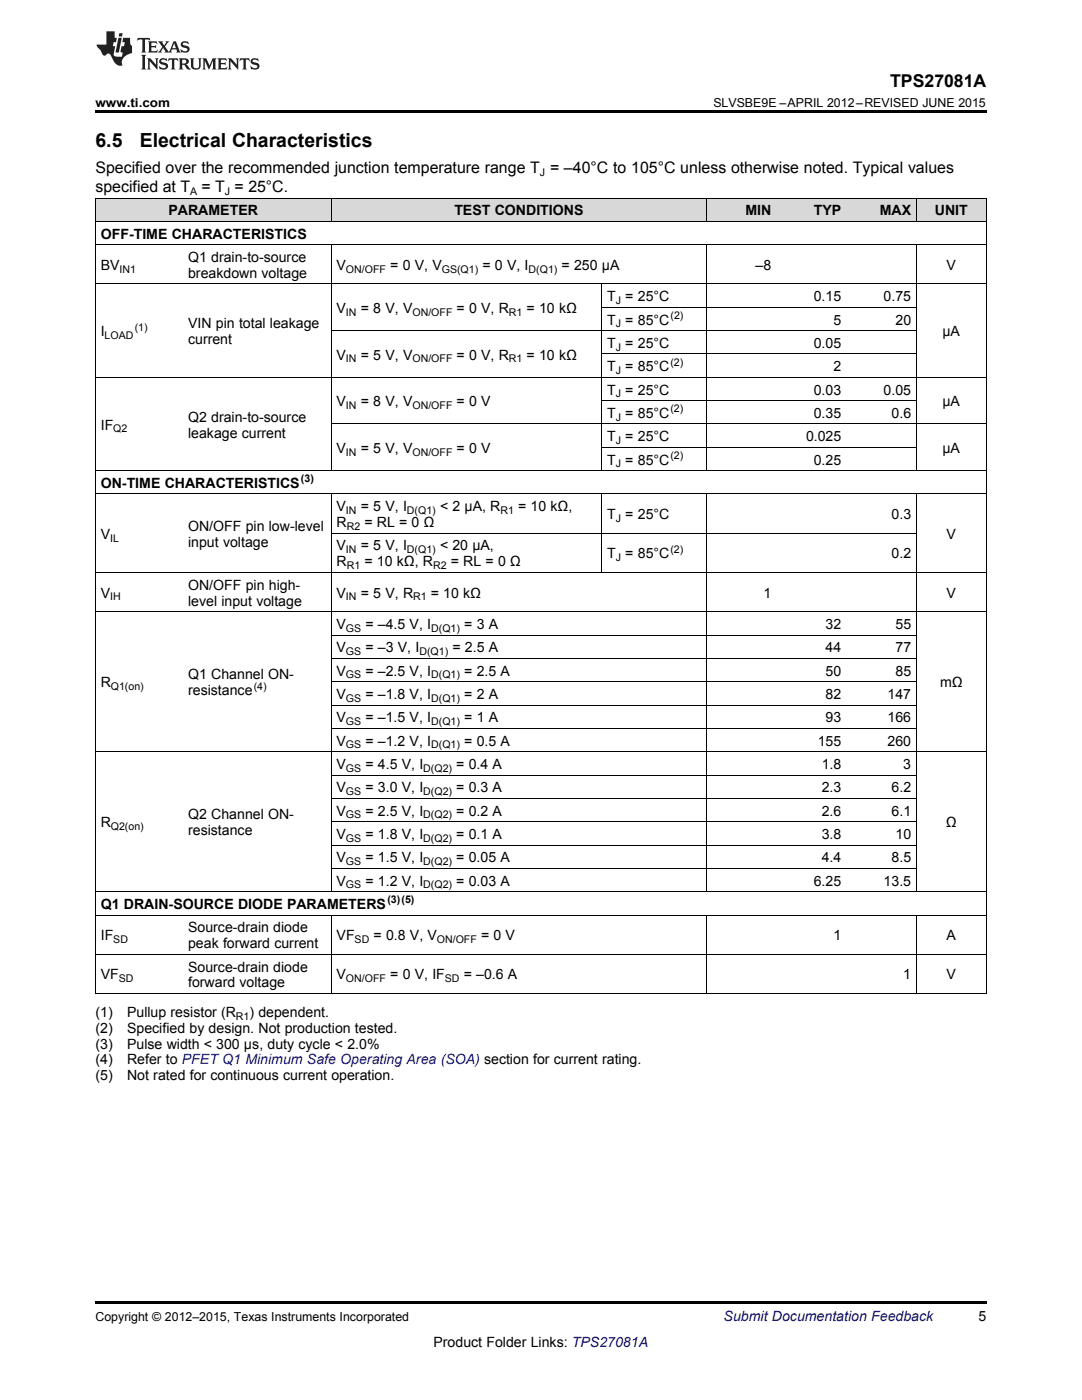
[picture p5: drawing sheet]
<svg xmlns="http://www.w3.org/2000/svg" width="216mm" height="279mm" viewBox="0 0 216 279" stroke-linecap="round" stroke-linejoin="round" font-family="sans-serif">
<defs><g id="words">
<g font-size="3.9">
<text x="19" y="29.3">6.5</text>
<text x="27.9" y="29.3">Electrical Characteristics</text>
</g>
<text font-size="3.5" x="177.6" y="17.3">TPS27081A</text>
<g font-size="3.2">
<text x="19" y="34.4">Specified over the recommended junction temperature range T = –40°C to 105°C unless otherwise noted. Typical values</text>
<text x="19" y="38.3">specified at T</text>
<text x="40.2" y="38.3">= T = 25°C.</text>
</g>
<g font-size="2.8">
<text x="20.1" y="47.6">OFF-TIME CHARACTERISTICS</text>
<text x="33.6" y="43">PARAMETER</text>
<text x="90.7" y="43">TEST CONDITIONS</text>
<text x="148.7" y="43">MIN</text>
<text x="162.4" y="43">TYP</text>
<text x="175.5" y="43">MAX</text>
<text x="186.5" y="43">UNIT</text>
<text x="20.1" y="53.9">BV</text>
<text x="37.5" y="52.3">Q1 drain-to-source</text>
<text x="67.2" y="53.9">V</text>
<text x="77.9" y="53.9">= 0 V, V</text>
<text x="96.3" y="53.9">= 0 V, I</text>
<text x="112.1" y="53.9">= 250 µA</text>
<text x="150.8" y="53.9">–8</text>
<text x="188.9" y="53.9">V</text>
<text x="37.5" y="55.5">breakdown voltage</text>
<text x="37.5" y="65.5">VIN pin total leakage</text>
<text x="67.2" y="62.4">V</text>
<text x="72" y="62.4">= 8 V, V</text>
<text x="91.1" y="62.4">= 0 V, R</text>
<text x="105.1" y="62.4">= 10 kΩ</text>
<text x="121.2" y="60.1">T = 25°C</text>
<text x="121.2" y="64.8">T = 85°C</text>
<text x="162.4" y="60.1">0.15</text>
<text x="166.3" y="64.8">5</text>
<text x="176.3" y="60.1">0.75</text>
<text x="178.7" y="64.8">20</text>
<text x="20.1" y="67.1">I</text>
<text x="37.5" y="68.7">current</text>
<text x="67.2" y="71.8">V</text>
<text x="72" y="71.8">= 5 V, V</text>
<text x="91.1" y="71.8">= 0 V, R</text>
<text x="105.1" y="71.8">= 10 kΩ</text>
<text x="121.2" y="69.4">T = 25°C</text>
<text x="162.4" y="69.4">0.05</text>
<text x="188.1" y="67.1">µA</text>
<text x="121.2" y="74.1">T = 85°C</text>
<text x="166.3" y="74.1">2</text>
<text x="67.2" y="81.1">V</text>
<text x="72" y="81.1">= 8 V, V</text>
<text x="91.1" y="81.1">= 0 V</text>
<text x="121.2" y="78.7">T = 25°C</text>
<text x="121.2" y="83.4">T = 85°C</text>
<text x="162.4" y="78.7">0.03</text>
<text x="162.4" y="83.4">0.35</text>
<text x="176.3" y="78.7">0.05</text>
<text x="177.9" y="83.4">0.6</text>
<text x="188.1" y="81.1">µA</text>
<text x="20.1" y="85.7">IF</text>
<text x="37.5" y="84.1">Q2 drain-to-source</text>
<text x="37.5" y="87.3">leakage current</text>
<text x="121.2" y="88.1">T = 25°C</text>
<text x="160.8" y="88.1">0.025</text>
<text x="67.2" y="90.4">V</text>
<text x="72" y="90.4">= 5 V, V</text>
<text x="91.1" y="90.4">= 0 V</text>
<text x="121.2" y="92.7">T = 85°C</text>
<text x="162.4" y="92.7">0.25</text>
<text x="188.1" y="90.4">µA</text>
<text x="20.1" y="97.4">ON-TIME CHARACTERISTICS</text>
<text x="20.1" y="107.5">V</text>
<text x="37.5" y="105.9">ON/OFF pin low-level</text>
<text x="67.2" y="102">V</text>
<text x="67.2" y="105.2">R</text>
<text x="72" y="102">= 5 V, I</text>
<text x="72.7" y="105.2">= RL = 0 Ω</text>
<text x="87.8" y="102">&lt; 2 µA, R</text>
<text x="103.4" y="102">= 10 kΩ,</text>
<text x="121.2" y="103.6">T = 25°C</text>
<text x="177.9" y="103.6">0.3</text>
<text x="188.9" y="107.5">V</text>
<text x="37.5" y="109.1">input voltage</text>
<text x="67.2" y="109.9">V</text>
<text x="67.2" y="113">R</text>
<text x="72" y="109.9">= 5 V, I</text>
<text x="72.7" y="113">= 10 kΩ, R</text>
<text x="87.8" y="109.9">&lt; 20 µA,</text>
<text x="90" y="113">= RL = 0 Ω</text>
<text x="121.2" y="111.4">T = 85°C</text>
<text x="177.9" y="111.4">0.2</text>
<text x="20.1" y="119.3">V</text>
<text x="37.5" y="117.7">ON/OFF pin high-</text>
<text x="67.2" y="119.3">V</text>
<text x="72" y="119.3">= 5 V, R</text>
<text x="86" y="119.3">= 10 kΩ</text>
<text x="152.3" y="119.3">1</text>
<text x="188.9" y="119.3">V</text>
<text x="37.5" y="120.9">level input voltage</text>
<text x="67.2" y="125.5">V</text>
<text x="72.9" y="125.5">= –4.5 V, I</text>
<text x="92.6" y="125.5">= 3 A</text>
<text x="164.7" y="125.5">32</text>
<text x="178.7" y="125.5">55</text>
<text x="67.2" y="130.2">V</text>
<text x="72.9" y="130.2">= –3 V, I</text>
<text x="90.3" y="130.2">= 2.5 A</text>
<text x="164.7" y="130.2">44</text>
<text x="178.7" y="130.2">77</text>
<text x="20.1" y="137.2">R</text>
<text x="37.5" y="135.6">Q1 Channel ON-</text>
<text x="67.2" y="134.8">V</text>
<text x="72.9" y="134.8">= –2.5 V, I</text>
<text x="92.6" y="134.8">= 2.5 A</text>
<text x="164.7" y="134.8">50</text>
<text x="178.7" y="134.8">85</text>
<text x="187.6" y="137.2">mΩ</text>
<text x="37.5" y="138.7">resistance</text>
<text x="67.2" y="139.5">V</text>
<text x="72.9" y="139.5">= –1.8 V, I</text>
<text x="92.6" y="139.5">= 2 A</text>
<text x="164.7" y="139.5">82</text>
<text x="177.1" y="139.5">147</text>
<text x="67.2" y="144.1">V</text>
<text x="67.2" y="148.8">V</text>
<text x="72.9" y="144.1">= –1.5 V, I</text>
<text x="72.9" y="148.8">= –1.2 V, I</text>
<text x="92.6" y="144.1">= 1 A</text>
<text x="92.6" y="148.8">= 0.5 A</text>
<text x="163.2" y="148.8">155</text>
<text x="164.7" y="144.1">93</text>
<text x="177.1" y="144.1">166</text>
<text x="177.1" y="148.8">260</text>
<text x="67.2" y="153.5">V</text>
<text x="72.9" y="153.5">= 4.5 V, I</text>
<text x="91" y="153.5">= 0.4 A</text>
<text x="164" y="153.5">1.8</text>
<text x="180.2" y="153.5">3</text>
<text x="67.2" y="158.1">V</text>
<text x="72.9" y="158.1">= 3.0 V, I</text>
<text x="91" y="158.1">= 0.3 A</text>
<text x="164" y="158.1">2.3</text>
<text x="177.9" y="158.1">6.2</text>
<text x="20.1" y="165.1">R</text>
<text x="37.5" y="163.5">Q2 Channel ON-</text>
<text x="37.5" y="166.7">resistance</text>
<text x="67.2" y="162.8">V</text>
<text x="67.2" y="167.4">V</text>
<text x="72.9" y="162.8">= 2.5 V, I</text>
<text x="72.9" y="167.4">= 1.8 V, I</text>
<text x="91" y="162.8">= 0.2 A</text>
<text x="91" y="167.4">= 0.1 A</text>
<text x="164" y="162.8">2.6</text>
<text x="164" y="167.4">3.8</text>
<text x="177.9" y="162.8">6.1</text>
<text x="178.7" y="167.4">10</text>
<text x="188.7" y="165.1">Ω</text>
<text x="67.2" y="172.1">V</text>
<text x="72.9" y="172.1">= 1.5 V, I</text>
<text x="91" y="172.1">= 0.05 A</text>
<text x="164" y="172.1">4.4</text>
<text x="177.9" y="172.1">8.5</text>
<text x="67.2" y="176.7">V</text>
<text x="72.9" y="176.7">= 1.2 V, I</text>
<text x="91" y="176.7">= 0.03 A</text>
<text x="162.4" y="176.7">6.25</text>
<text x="176.3" y="176.7">13.5</text>
<text x="20.1" y="181.4">Q1 DRAIN-SOURCE DIODE PARAMETERS</text>
<text x="20.1" y="187.6">IF</text>
<text x="37.5" y="186.1">Source-drain diode</text>
<text x="37.5" y="189.2">peak forward current</text>
<text x="67.2" y="187.6">VF</text>
<text x="74.5" y="187.6">= 0.8 V, V</text>
<text x="96" y="187.6">= 0 V</text>
<text x="166.3" y="187.6">1</text>
<text x="188.9" y="187.6">A</text>
<text x="20.1" y="195.5">VF</text>
<text x="37.5" y="193.9">Source-drain diode</text>
<text x="37.5" y="197.1">forward voltage</text>
<text x="67.2" y="195.5">V</text>
<text x="77.9" y="195.5">= 0 V, IF</text>
<text x="92.5" y="195.5">= –0.6 A</text>
<text x="180.2" y="195.5">1</text>
<text x="188.9" y="195.5">V</text>
<text x="19" y="202.9">(1)</text>
<text x="25.4" y="202.9">Pullup resistor (R</text>
<text x="49.8" y="202.9">) dependent.</text>
<text x="19" y="206.1">(2)</text>
<text x="19" y="209.3">(3)</text>
<text x="25.4" y="206.1">Specified by design. Not production tested.</text>
<text x="25.4" y="209.3">Pulse width &lt; 300 µs, duty cycle &lt; 2.0%</text>
<text x="19" y="212.4">(4)</text>
<text x="19" y="215.6">(5)</text>
<text x="25.4" y="212.4">Refer to PFET Q1 Minimum Safe Operating Area (SOA) section for current rating.</text>
<text x="25.4" y="215.6">Not rated for continuous current operation.</text>
<text x="195.3" y="263.6">5</text>
<text x="86.5" y="268.9">Product Folder Links: TPS27081A</text>
</g>
<text font-size="2.8" fill="#0000c8" x="144.4" y="263.6">Submit Documentation Feedback</text>
<g font-size="2.5">
<text x="19" y="21.4">www.ti.com</text>
<text x="142.3" y="21.4">SLVSBE9E –APRIL 2012–REVISED JUNE 2015</text>
<text x="19" y="263.6">Copyright © 2012–2015, Texas Instruments Incorporated</text>
</g>
<g font-size="2.1">
<text x="107.7" y="35.1">J</text>
<text x="37.9" y="38.9">A</text>
<text x="44.9" y="38.9">J</text>
<text x="23.8" y="54.4">IN1</text>
<text x="69" y="54.4">ON/OFF</text>
<text x="88.2" y="54.4">GS(Q1)</text>
<text x="105.5" y="54.4">D(Q1)</text>
<text x="26.9" y="66">(1)</text>
<text x="69" y="63">IN</text>
<text x="82.3" y="63">ON/OFF</text>
<text x="101.6" y="63">R1</text>
<text x="122.9" y="60.7">J</text>
<text x="122.9" y="65.3">J</text>
<text x="133.8" y="63.6">(2)</text>
<text x="20.9" y="67.7">LOAD</text>
<text x="122.9" y="70">J</text>
<text x="69" y="72.3">IN</text>
<text x="82.3" y="72.3">ON/OFF</text>
<text x="101.6" y="72.3">R1</text>
<text x="122.9" y="74.6">J</text>
<text x="133.8" y="73">(2)</text>
<text x="69" y="81.6">IN</text>
<text x="82.3" y="81.6">ON/OFF</text>
<text x="122.9" y="79.3">J</text>
<text x="122.9" y="84">J</text>
<text x="133.8" y="82.3">(2)</text>
<text x="22.6" y="86.3">Q2</text>
<text x="122.9" y="88.6">J</text>
<text x="69" y="90.9">IN</text>
<text x="82.3" y="90.9">ON/OFF</text>
<text x="122.9" y="93.3">J</text>
<text x="133.8" y="91.6">(2)</text>
<text x="60" y="96.2">(3)</text>
<text x="69" y="102.6">IN</text>
<text x="69.2" y="105.8">R2</text>
<text x="81.2" y="102.6">D(Q1)</text>
<text x="99.9" y="102.6">R1</text>
<text x="122.9" y="104.2">J</text>
<text x="22" y="108.1">IL</text>
<text x="69" y="110.4">IN</text>
<text x="69.2" y="113.6">R1</text>
<text x="81.2" y="110.4">D(Q1)</text>
<text x="86.4" y="113.6">R2</text>
<text x="122.9" y="112">J</text>
<text x="133.8" y="110.3">(2)</text>
<text x="22" y="119.8">IH</text>
<text x="69" y="119.8">IN</text>
<text x="82.4" y="119.8">R1</text>
<text x="69" y="126.1">GS</text>
<text x="69" y="130.7">GS</text>
<text x="83.7" y="130.7">D(Q1)</text>
<text x="86" y="126.1">D(Q1)</text>
<text x="22.1" y="137.7">Q1(on)</text>
<text x="50.6" y="137.6">(4)</text>
<text x="69" y="135.4">GS</text>
<text x="86" y="135.4">D(Q1)</text>
<text x="69" y="140.1">GS</text>
<text x="86" y="140.1">D(Q1)</text>
<text x="69" y="144.7">GS</text>
<text x="69" y="149.4">GS</text>
<text x="86" y="144.7">D(Q1)</text>
<text x="86" y="149.4">D(Q1)</text>
<text x="69" y="154">GS</text>
<text x="84.5" y="154">D(Q2)</text>
<text x="69" y="158.7">GS</text>
<text x="84.5" y="158.7">D(Q2)</text>
<text x="22.1" y="165.7">Q2(on)</text>
<text x="69" y="163.3">GS</text>
<text x="69" y="168">GS</text>
<text x="84.5" y="163.3">D(Q2)</text>
<text x="84.5" y="168">D(Q2)</text>
<text x="69" y="172.6">GS</text>
<text x="84.5" y="172.6">D(Q2)</text>
<text x="69" y="177.3">GS</text>
<text x="84.5" y="177.3">D(Q2)</text>
<text x="77.3" y="180.3">(3)(5)</text>
<text x="22.6" y="188.2">SD</text>
<text x="70.8" y="188.2">SD</text>
<text x="87.2" y="188.2">ON/OFF</text>
<text x="23.7" y="196">SD</text>
<text x="69" y="196">ON/OFF</text>
<text x="88.8" y="196">SD</text>
<text x="47.1" y="203.5">R1</text>
</g>
</g></defs>
<g fill="#d8d8d8">
<path d="M19 39.6h17.5v4.6h-17.5z"/>
<path d="M36.5 39.6h29.6v4.6h-29.6z"/>
<path d="M66.1 39.6h54v4.6h-54z"/>
<path d="M120.1 39.6h20.9v4.6h-20.9z"/>
<path d="M141 39.6h14v4.6h-14z"/>
<path d="M155 39.6h13.9v4.6h-13.9z"/>
<path d="M168.9 39.6h14v4.6h-14z"/>
<path d="M182.9 39.6h13.9v4.6h-13.9z"/>
</g>
<path d="M19 22h177.8v.5h-177.8zM19 198.3h.2zM66 198.3h.1zM120 198.3h.1zM140.9 198.3h.1zM182.8 198.3h.1zM196.7 198.3h.1zM19 259.7h177.8v.5h-177.8z" fill="#000"/>
<g fill="none" stroke="#000" stroke-width=".2">
<path d="M19 39.5h177.8M19.1 39.5v158.8M66.1 39.5v4.7M141 39.5v4.7M182.8 39.5v4.7M196.8 39.5v158.8M19 56.7h177.8M19 48.8h177.8M19 44.2h177.8M66.1 48.9v45.1M120.1 56.7v37.3M141 48.9v45.1"/>
<path d="M182.8 48.9v45.1M19 75.3h177.8M66.1 66h116.8M120.1 80h62.8M120.1 70.6h62.8M120.1 61.3h62.8M19 98.6h177.8M19 93.9h177.8M66.1 98.6v79.4M66.1 84.6h130.7M120.1 98.6v15.7M120.1 89.3h62.8"/>
<path d="M141 98.6v79.4M182.8 98.6v79.4M19 114.2h177.8M66.1 106.4h116.8M19 122.1h177.8M66.1 136h116.8M66.1 131.4h116.8M66.1 126.7h116.8M19 150h177.8M66.1 159.3h116.8M66.1 154.7h116.8M66.1 145.4h116.8"/>
<path d="M66.1 140.7h116.8M19 178h177.8M66.1 173.3h116.8M66.1 168.6h116.8M66.1 164h116.8M19 198.3h177.8M19 190.4h177.8M19 182.6h177.8M66.1 182.6v15.7M141 182.6v15.7M182.8 182.6v15.7"/>
</g>
<g fill="#231f20">
<path d="M27.5 7.6l-.1 .5 .4-.2h.6v.1v2.1l-.2 .4h1l-.3-.4v-2.1l.1-.1h.5l.5 .2-.2-.5zM29.5 8.3l.2 .3v1.5l-.2 .4h1.8l.2-.6a1.04 1.04 0 0 1-1.3 .2v-.7h.6l.3 .2v-.6l-.3 .2h-.6v-.6l.8-.1 .4 .3-.2-.5zM31.5 8.3l.9 1.1-.9 1.1h.8l-.2-.2 .5-.7 .4 .7-.2 .2h1.5l-.1-.2 .1-.4h.9l.1 .4-.2 .2h1l-.3-.3-.7-1.9h-.5l-.9 2-.8-1 .9-1h-.8l.1 .3-.3 .5-.4-.6 .2-.2zM34.7 8.6l.4 1h-.7zM36.3 8.4a.63 .63 0 0 0-.2 .7 .63 .63 0 0 0 .6 .4l.6 .2 .1 .2a.75 .75 0 0 1-.7 .4 .75 .75 0 0 1-.6-.5l.1 .7 .1-.1a1.11 1.11 0 0 0 1.5-.6 1.13 1.13 0 0 0-1.2-.8l-.1-.4a1.04 1.04 0 0 1 1.2 .2l-.2-.5-.1 .1-.5-.2zM28.2 10.9l.2 .4v2.2l-.2 .4h1l-.3-.4v-2.2l.3-.4zM29.3 11.6l.3 .4v1.5l-.3 .4h.8l-.2-.4v-1.3l1.5 1.7v-1.9l.2-.4h-.7l.2 .4v.9l-1.1-1.3zM32 11.8a.62 .62 0 0 0-.2 .7 .62 .62 0 0 0 .6 .4l.6 .1 .1 .3a.76 .76 0 0 1-.7 .3 .76 .76 0 0 1-.6-.4l.1 .7 .1-.1a1.11 1.11 0 0 0 1.5-.6 1.13 1.13 0 0 0-1.2-.8l-.1-.4a1.04 1.04 0 0 1 1.2 .2l-.2-.6-.1 .1-.5-.1zM33.7 11.6l-.2 .6a.61 .61 0 0 1 .8-.3v1.6l-.2 .4h.9l-.2-.4v-1.6a.63 .63 0 0 1 .8 .3l-.2-.6zM35.6 11.6l.3 .4v1.5l-.3 .4h1l-.2-.2v-.8l.5 .2a.76 .76 0 0 0 1.2 .7l-1-1a.58 .58 0 0 0 .6-.5 .58 .58 0 0 0-.5-.6zM36.4 11.9h.1a.45 .45 0 0 1 .5 .1 .45 .45 0 0 1 .1 .5l-.7 .2zM37.9 11.6l.2 .2a2.17 2.17 0 0 0 .3 1.9 .99 .99 0 0 0 1.6-.6v-1.1l.2-.4h-.7l.2 .2a1.92 1.92 0 0 1-.2 1.8 .6 .6 0 0 1-.9-.5v-1.1l.2-.4zM40.4 11.6l.2 .4v1.5l-.2 .4h.7l-.2-.4v-1.4l.8 1.8 .8-1.8v1.4l-.2 .4h.9l-.2-.4v-1.5l.2-.4h-.8l-.6 1.5-.6-1.5zM43.4 11.6l.2 .4v1.5l-.2 .4h1.8l.2-.6a1.04 1.04 0 0 1-1.3 .1v-.6h.5l.4 .2v-.6l-.4 .2h-.5v-.7h.8l.3 .3-.1-.6zM45.5 11.6l.2 .4v1.5l-.2 .4h.7l-.2-.4v-1.3l1.5 1.7v-1.9l.2-.4h-.7l.2 .4v.9l-1.1-1.3zM47.9 11.6l-.1 .6a.61 .61 0 0 1 .8-.3v1.6l-.3 .4h1l-.3-.4 .1-1.6a.63 .63 0 0 1 .7 .3l-.1-.6zM50.2 11.8a.62 .62 0 0 0-.2 .7 .62 .62 0 0 0 .6 .4l.6 .1 .2 .3a.76 .76 0 0 1-.8 .3 .76 .76 0 0 1-.6-.4l.1 .7 .2-.1a1.11 1.11 0 0 0 1.5-.6 1.13 1.13 0 0 0-1.3-.8l-.1-.4a1.04 1.04 0 0 1 1.2 .2l-.1-.6-.2 .1-.5-.1z"/>
<path d="M21.2 6.3v2.6h-1.9l.1 .4 .7 .9a.91 .91 0 0 0 1 .8 .56 .56 0 0 1 .5-.3 .56 .56 0 0 1 .5 .3l.4 .8a1.53 1.53 0 0 0 1.9 1.2 1.54 1.54 0 0 1 1-2.1l.9-.3v-1.4a1.52 1.52 0 0 1-.3-1.6h-1.4l-.2 .8h.5l-.2 .8h-.4l-.2 1v.2l.4 .1-.2 .8a1.93 1.93 0 0 1-1.6-.3l.3-1.8h-.5l.2-.8h.4l.2-.8h-.4v-1.3zM23.6 7.6l-.6 2.9h.7l.6-2.9zM23.8 6.6l-.1 .7h.6l.2-.7z"/>
</g>
<use href="#words"/>
</svg>
